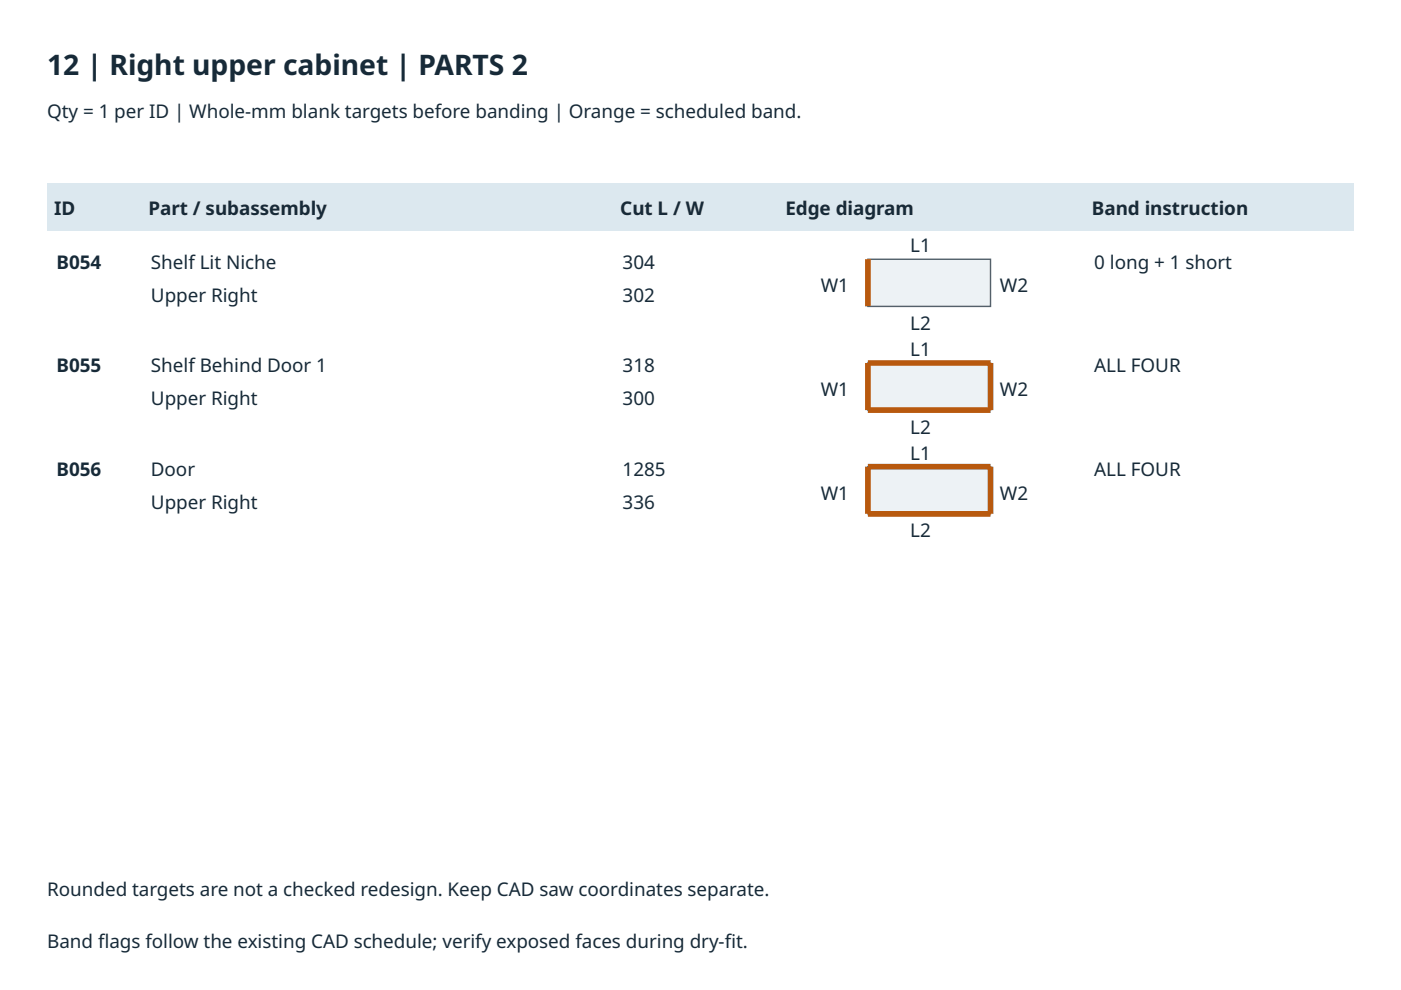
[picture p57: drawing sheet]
<svg xmlns="http://www.w3.org/2000/svg" width="297mm" height="210mm" viewBox="0 0 297 210" stroke-linecap="round" stroke-linejoin="round" font-family="sans-serif">
<defs><g id="words">
<text font-size="6" fill="#172a38" x="10" y="16">12 | Right upper cabinet | PARTS 2</text>
<g font-size="4" fill="#172a38">
<text x="10" y="25">Qty = 1 per ID | Whole-mm blank targets before banding | Orange = scheduled band.</text>
<text x="11.5" y="45.7">ID</text>
<text x="31.5" y="45.7">Part / subassembly</text>
<text x="131.5" y="45.7">Cut L / W</text>
<text x="166.5" y="45.7">Edge diagram</text>
<text x="231.5" y="45.7">Band instruction</text>
<text x="193" y="53.5">L1</text>
<text x="12" y="57">B054</text>
<text x="32" y="57">Shelf Lit Niche</text>
<text x="132" y="57">304</text>
<text x="232" y="57">0 long + 1 short</text>
<text x="32" y="64">Upper Right</text>
<text x="132" y="64">302</text>
<text x="174" y="62">W1</text>
<text x="212" y="62">W2</text>
<text x="193" y="70">L2</text>
<text x="193" y="75.5">L1</text>
<text x="12" y="79">B055</text>
<text x="32" y="79">Shelf Behind Door 1</text>
<text x="132" y="79">318</text>
<text x="174" y="84">W1</text>
<text x="212" y="84">W2</text>
<text x="232" y="79">ALL FOUR</text>
<text x="32" y="86">Upper Right</text>
<text x="132" y="86">300</text>
<text x="193" y="92">L2</text>
<text x="12" y="100.9">B056</text>
<text x="32" y="100.9">Door</text>
<text x="132" y="100.9">1285</text>
<text x="193" y="97.4">L1</text>
<text x="232" y="100.9">ALL FOUR</text>
<text x="32" y="107.9">Upper Right</text>
<text x="132" y="107.9">336</text>
<text x="174" y="105.9">W1</text>
<text x="212" y="105.9">W2</text>
<text x="193" y="113.9">L2</text>
<text x="10" y="189.9">Rounded targets are not a checked redesign. Keep CAD saw coordinates separate.</text>
<text x="10" y="200.9">Band fags follow the existing CAD schedule; verify exposed faces during dry-ft.</text>
<text x="20.8" y="200.9">l</text>
<text x="153.6" y="200.9">i</text>
</g>
</g></defs>
<path d="M10 39h277v10h-277z" fill="#dce8ef"/>
<path d="M184 55h26v10h-26z" fill="#edf2f5"/>
<path d="M184 55h26v10h-26z" fill="none" stroke="#52606b" stroke-width=".3"/>
<path d="M184 55v10z" fill="#000" stroke="#b8590e" stroke-width="1.2" stroke-linecap="butt"/>
<path d="M184 77h26v10h-26z" fill="#edf2f5"/>
<path d="M184 77h26v10h-26z" fill="none" stroke="#52606b" stroke-width=".3"/>
<path d="M184 77h26zM184 77v10zM210 77v10zM184 87h26z" fill="#000" stroke="#b8590e" stroke-width="1.2" stroke-linecap="butt"/>
<path d="M184 98.9h26v10h-26z" fill="#edf2f5"/>
<path d="M184 98.9h26v10h-26z" fill="none" stroke="#52606b" stroke-width=".3"/>
<path d="M184 98.9h26zM184 98.9v10zM210 98.9v10zM184 108.9h26z" fill="#000" stroke="#b8590e" stroke-width="1.2" stroke-linecap="butt"/>
<use href="#words"/>
</svg>
